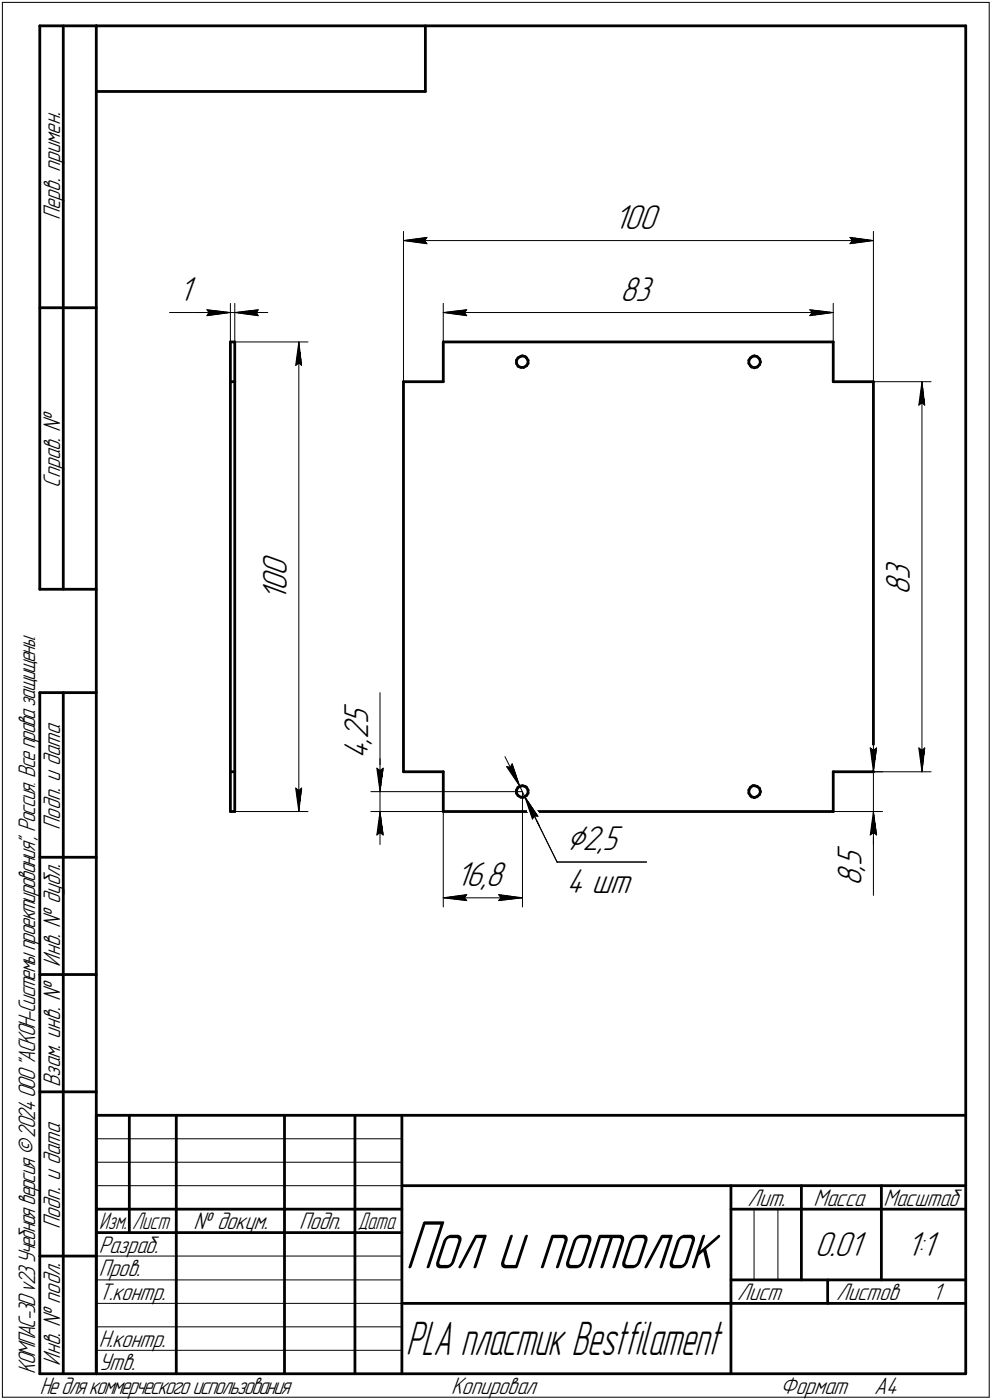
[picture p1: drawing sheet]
<svg xmlns="http://www.w3.org/2000/svg" width="211mm" height="298mm" viewBox="0 0 211 298" stroke-linecap="round" stroke-linejoin="round" font-family="sans-serif">
<defs><g id="words">
<text font-size="15.4" x="86.2" y="270.1">Пол и потолок</text>
<text font-size="10.7" x="86.3" y="288.5">PLA пластик Bestfilament</text>
<text font-size="8.5" x="120.5" y="181">⌀2,5</text>
<g font-size="7.8">
<text x="130.7" y="48.7">100</text>
<text x="38.1" y="64.1">1</text>
<text x="131.9" y="64.1">83</text>
<text x="61" y="125.8" transform="rotate(-90 61 125.8)">0</text>
<text x="61" y="122.7" transform="rotate(-90 61 122.7)">0</text>
<text x="193.6" y="123.5" transform="rotate(-90 193.6 123.5)">3</text>
<text x="61" y="127.9" transform="rotate(-90 61 127.9)">1</text>
<text x="193.6" y="126.7" transform="rotate(-90 193.6 126.7)">8</text>
<text x="78.3" y="154.1" transform="rotate(-90 78.3 154.1)">5</text>
<text x="78.3" y="161.5" transform="rotate(-90 78.3 161.5)">4</text>
<text x="78.3" y="158.4" transform="rotate(-90 78.3 158.4)">,</text>
<text x="78.3" y="157.3" transform="rotate(-90 78.3 157.3)">2</text>
<text x="183.3" y="185.5" transform="rotate(-90 183.3 185.5)">,</text>
<text x="183.3" y="184.4" transform="rotate(-90 183.3 184.4)">5</text>
<text x="97.1" y="188.6">16,8</text>
<text x="120.5" y="190.1">4 шт</text>
<text x="183.3" y="188.6" transform="rotate(-90 183.3 188.6)">8</text>
<text x="173.4" y="267.5">0.01</text>
<text x="192.9" y="267.5">1:1</text>
</g>
<g font-size="5.4">
<text x="12.8" y="46.9" transform="rotate(-90 12.8 46.9)">Перв. примен.</text>
<text x="12.8" y="103.8" transform="rotate(-90 12.8 103.8)">Справ. №</text>
<text x="12.8" y="176.7" transform="rotate(-90 12.8 176.7)">Подп. и дата</text>
<text x="12.8" y="205.8" transform="rotate(-90 12.8 205.8)">Инв. № дубл.</text>
<text x="12.8" y="231.6" transform="rotate(-90 12.8 231.6)">Взам. инв. №</text>
<text x="159.1" y="256.8">Лит.</text>
<text x="173.1" y="256.8">Масса</text>
<text x="188" y="256.8">Масштаб</text>
<text x="12.8" y="261.7" transform="rotate(-90 12.8 261.7)">Подп. и дата</text>
<text x="41.2" y="261.8">№ докум.</text>
<text x="63.6" y="261.8">Подп.</text>
<text x="21" y="266.8">Разраб.</text>
<text x="21" y="271.8">Пров.</text>
<text x="21" y="276.8">Т.контр.</text>
<text x="156.9" y="276.8">Лист</text>
<text x="177.9" y="276.8">Листов</text>
<text x="198.4" y="276.8">1</text>
<text x="21" y="286.8">Н.контр.</text>
<text x="7.5" y="292.5" transform="rotate(-90 7.5 292.5)">КОМПАС-3Dv23Учебнаяверсия©2024ООО&quot;АСКОН-Системыпроектирования&quot;, Россия. Всеправазащищены.</text>
<text x="12.8" y="290.8" transform="rotate(-90 12.8 290.8)">Инв. № подл.</text>
<text x="21" y="291.8">Утв.</text>
<text x="8.5" y="296.7">Недлякоммерческогоиспользования</text>
<text x="96" y="296.8">Копировал</text>
<text x="166" y="296.8">Формат</text>
<text x="186" y="296.8">A4</text>
</g>
<g font-size="5.3">
<text x="21.1" y="261.8">Изм.</text>
<text x="28.1" y="261.8">Лист</text>
<text x="76.1" y="261.8">Дата</text>
</g>
</g></defs>
<g fill="none" stroke="#000" stroke-width=".59">
<path d="M8.5 5.5v120zM8.5 5.5h12zM13.5 5.5v120zM20.5 5.5v287zM20.5 5.5h185zM20.5 19.5h70zM90.5 5.5v14zM205.5 5.5v287zM8.5 65.5h12zM49 72.8h1zM49 72.8v8.5zM50 72.8v8.5z"/>
<path d="M94.3 72.8v8.5zM94.3 72.8h83zM109.9 77.4l.3 .6zM109.9 76.7v.7zM110.2 78l.6 .2zM110.2 76.2l-.3 .5zM110.2 76.2l.6-.3zM110.8 78.2h.6zM110.8 75.9l.4-.1zM111.2 75.8l.6 .1zM111.4 78.2l.6-.3zM111.8 75.9l.2 .3z"/>
<path d="M112 76.2l.4 .5zM112.4 76.7v.7zM112.4 77.4l-.4 .5zM159.3 77.4l.4 .5zM159.3 76.7v.7zM159.7 76.2l-.4 .5zM159.7 76.2l.5-.3zM159.7 77.9l.2 .2zM159.9 78.1l.6 .2zM160.2 75.9l.3-.1zM160.5 75.8l.6 .1zM160.5 78.3l.6-.2z"/>
<path d="M161.1 75.9l.5 .6zM161.6 76.5l.2 .5zM161.6 77.6l-.5 .5zM161.8 77l-.2 .6zM177.3 72.8v8.5zM49 81.3h1zM49 81.3v83zM50 81.3v83zM85.9 81.3h8.4zM85.9 81.3v83zM177.3 81.3h8.5zM185.8 81.3v83z"/>
<path d="M8.5 125.5h12zM8.5 147.5v145zM8.5 147.5h12zM13.5 147.5v145zM49 172.8h1zM49 164.3h1zM49 164.3v8.5zM50 164.3v8.5zM85.9 164.3h8.4zM94.3 164.3v8.5zM94.3 172.8h83zM109.9 168.9l.3 .5z"/>
<path d="M109.9 168.2v.7zM110.2 169.4l.6 .4zM110.2 167.6l-.3 .6zM110.2 167.6l.6-.2zM110.8 169.8h.6zM110.8 167.4l.4-.1zM111.2 167.3l.6 .2zM111.4 169.8l.6-.4zM111.8 167.5l.2 .1zM112 167.6l.4 .6zM112.4 168.2v.7zM112.4 168.9l-.4 .5z"/>
<path d="M159.3 168.9l.4 .5zM159.3 168.2v.7zM159.7 169.4l.2 .3zM159.7 167.6l.5-.3zM159.7 167.6l-.4 .6zM159.9 169.7l.6 .1zM160.2 167.3h.3zM160.5 167.3l.6 .2zM160.5 169.8l.6-.2zM161.1 167.5l.5 .4zM161.1 169.6l.5-.4zM161.6 167.9l.2 .7z"/>
<path d="M161.8 168.6l-.2 .6zM177.3 164.3h8.5zM177.3 164.3v8.5zM8.5 182.5h12zM8.5 207.5h12zM8.5 232.5h12zM20.5 237.5h185zM20.5 237.5v55zM27.5 237.5v25zM37.5 237.5v55zM60.5 237.5v55zM75.5 237.5v55z"/>
<path d="M85.5 237.5v55zM20.5 257.5h65zM85.5 252.5h120zM155.5 252.5v40zM155.5 257.5h15zM170.5 252.5v20zM170.5 257.5h35zM187.5 252.5v20zM8.5 267.5h12zM20.5 262.5h65zM85.5 277.5h70zM155.5 277.5h50z"/>
<path d="M155.5 272.5h50zM176.1 272.5v5zM8.5 292.5h12zM20.5 292.5h185z"/>
</g>
<g fill="none" stroke="#000" stroke-width=".21">
<path d="M.5 .5v297zM.5 .5h210zM210.5 .5v297zM85.9 49.3v32zM85.9 51.2l4.9-.7zM85.9 51.2l4.9 .7zM85.9 51.2h99.9zM90.3 51.2l.5 .7zM90.8 50.5l-.5 .7zM180.8 51.9l5-.7zM180.8 50.5l.6 .7zM180.8 50.5l5 .7z"/>
<path d="M181.4 51.2l-.6 .7zM185.8 49.3v32zM36.1 66.5h7.9zM42 66.5h7zM44 66.5h5zM44 66l5 .5zM44 66l.4 .5zM44 67.2l5-.7zM44.4 66.5l-.4 .7zM49 64.6v8.2zM49 66.5h1zM50 72.8h15.5z"/>
<path d="M50 64.6v8.2zM50 66.5l4.9 .7zM50 66.5l4.9-.5zM50 66.5h7zM54.5 66.5l.4 .7zM54.9 66l-.4 .5zM62.9 77.8l.7-.5zM63.6 72.8l.6 5zM63.6 77.3l.6 .5zM63.6 72.8l-.7 5zM63.6 72.8v100zM94.3 64.6v8.2z"/>
<path d="M94.3 66.5l5-.5zM94.3 66.5l5 .7zM94.3 66.5h83zM98.8 66.5l.5 .7zM99.3 66l-.5 .5zM172.3 67.2l5-.7zM172.3 66l.5 .5zM172.3 66l5 .5zM172.8 66.5l-.5 .7zM177.3 64.6v8.2zM185.8 81.3h12.3zM195.5 86.3l.7-.5z"/>
<path d="M196.2 81.3l.6 5zM196.2 85.8l.6 .5zM196.2 81.3l-.7 5zM196.2 81.3v83zM80.9 147.5v16.1zM185.2 159.3l.6 .5zM185.2 159.3l.6 5zM185.8 159.8l.7-.5zM185.8 157.3v7zM186.5 159.3l-.7 5zM195.5 159.3l.7 5zM195.5 159.3l.7 .5z"/>
<path d="M196.2 159.8l.6-.5zM196.8 159.3l-.6 5zM50 172.8h15.5zM62.9 167.8l.7 5zM62.9 167.8l.7 .5zM63.6 168.3l.6-.5zM64.2 167.8l-.6 5zM78.9 168.6h32.3zM78.9 172.8h32.3zM80.2 163.6l.7 .5zM80.2 163.6l.7 5zM80.2 177.8l.7-.5z"/>
<path d="M80.9 163.6v5zM80.9 164.1l.6-.5zM80.9 161.5v7.1zM80.9 172.8l-.7 5zM80.9 177.3l.6 .5zM80.9 172.8l.6 5zM80.9 172.8v7zM80.9 168.6v4.2zM81.5 163.6l-.6 5zM94.3 168.6v24.5zM107.4 161.1l3.2 6.3zM107.8 163.2l.7 .2z"/>
<path d="M107.8 163.2l2.8 4.2zM109 162.6l1.6 4.8zM109 162.6l-.5 .8zM110.6 167.4l1.1 2.3zM111.2 168.6v24.5zM111.7 169.7l6.8 13.9zM111.7 169.7l1.6 4.7zM111.7 169.7l2.8 4.1zM111.7 169.7l3.1 6.2zM113.7 173.7l-.4 .7zM113.7 173.7l.8 .1zM177.3 172.8h10.5z"/>
<path d="M177.3 164.3h10.5zM185.2 177.8l.6-.5zM185.8 164.3h12.3zM185.8 172.8v5zM185.8 177.8v12.9zM185.8 172.8l-.6 5zM185.8 177.3l.7 .5zM185.8 172.8l.7 5zM185.8 172.8v7zM185.8 164.3v8.5zM94.3 191.2l5-.7zM94.3 191.2l5 .6z"/>
<path d="M94.3 191.2h16.9zM98.8 191.2l.5 .6zM99.3 190.5l-.5 .7zM106.1 191.8l5.1-.6zM106.1 190.5l.5 .7zM106.1 190.5l5.1 .7zM106.6 191.2l-.5 .6zM118.5 183.6h19.1zM20.5 247.5h65zM20.5 252.5h65zM20.5 242.5h65zM160.4 257.5v15z"/>
<path d="M165.5 257.5v15zM20.5 267.5h65zM20.5 272.5h65zM20.5 277.5h65zM.5 297.5h210zM20.5 282.5h65zM20.5 287.5h65z"/>
</g>
<g fill="#fff" stroke="#fff" stroke-width=".21">
<path d="M55.5 117.7h7.1zM55.5 117.8h7.1zM55.5 117.9h7.1zM55.5 117.9h7.1zM55.5 118h7.1zM55.5 118.1h7.1zM55.5 118.2h7.1zM55.5 118.3h7.1zM55.5 118.4h7.1zM55.5 118.4h7.1zM55.5 118.5h7.1zM55.5 118.6h7.1zM55.5 118.7h7.1zM55.5 118.8h7.1zM55.5 118.9h7.1zM55.5 119h7.1zM55.5 119h7.1zM55.5 119.1h7.1zM55.5 119.2h7.1zM55.5 119.3h7.1zM55.5 119.4h7.1zM55.5 119.5h7.1zM55.5 119.5h7.1zM55.5 119.6h7.1zM55.5 119.7h7.1zM55.5 119.8h7.1zM55.5 119.9h7.1zM55.5 120h7.1zM55.5 120.1h7.1zM55.5 120.1h7.1zM55.5 120.2h7.1zM55.5 120.3h7.1zM55.5 120.4h7.1zM55.5 120.5h7.1zM55.5 120.6h7.1zM55.5 120.6h7.1zM55.5 120.7h7.1zM55.5 120.8h7.1zM55.5 120.9h7.1zM55.5 121h7.1zM55.5 121.1h7.1zM55.5 121.2h7.1zM55.5 121.2h7.1zM55.5 121.3h7.1zM55.5 121.4h7.1zM55.5 121.5h7.1zM55.5 121.6h7.1zM55.5 121.7h7.1zM55.5 121.8h7.1zM55.5 121.8h7.1zM55.5 121.9h7.1zM55.5 122h7.1zM55.5 122.1h7.1zM55.5 122.2h7.1zM55.5 122.3h7.1zM55.5 122.3h7.1zM55.5 122.4h7.1zM55.5 122.5h7.1zM55.5 122.6h7.1zM55.5 122.7h7.1zM55.5 122.8h7.1zM55.5 122.9h7.1zM55.5 122.9h7.1zM55.5 123h7.1zM55.5 123.1h7.1zM55.5 123.2h7.1zM55.5 123.3h7.1zM55.5 123.4h7.1zM55.5 123.4h7.1zM55.5 123.5h7.1zM55.5 123.6h7.1zM55.5 123.7h7.1zM55.5 123.8h7.1zM55.5 123.9h7.1zM55.5 124h7.1zM55.5 124h7.1zM55.5 124.1h7.1zM55.5 124.2h7.1zM55.5 124.3h7.1zM55.5 124.4h7.1zM55.5 124.5h7.1zM55.5 124.5h7.1zM55.5 124.6h7.1zM55.5 124.7h7.1zM55.5 124.8h7.1zM55.5 124.9h7.1zM55.5 125h7.1zM55.5 125.1h7.1zM55.5 125.1h7.1zM55.5 125.2h7.1zM55.5 125.3h7.1zM55.5 125.4h7.1zM55.5 125.5h7.1zM55.5 125.6h7.1zM55.5 125.6h7.1zM55.5 125.7h7.1zM55.5 125.8h7.1zM55.5 125.9h7.1zM55.5 126h7.1zM55.5 126.1h7.1zM55.5 126.2h7.1zM55.5 126.2h7.1zM55.5 126.3h7.1zM55.5 126.4h7.1zM55.5 126.5h7.1zM55.5 126.6h7.1zM55.5 126.7h7.1zM55.5 126.7h7.1zM55.5 126.8h7.1zM55.5 126.9h7.1zM55.5 127h7.1zM55.5 127.1h7.1zM55.5 127.2h7.1zM55.5 127.3h7.1zM55.5 127.3h7.1zM55.5 127.4h7.1zM55.5 127.5h7.1zM55.5 127.6h7.1zM55.5 127.7h7.1zM55.5 127.8h7.1zM55.5 127.8h7.1z"/>
<path d="M63.5 73.1h.3zM63.5 73.2h.3zM63.4 73.2h.4zM63.4 73.3h.4zM63.3 73.4h.5zM63.3 73.5h.6zM63.3 73.6h.6zM63.2 73.7h.7zM63.2 73.7h.8zM63.2 73.8h.8zM63.2 73.9h.8zM63.1 74h1zM63.1 74.1h1zM63.1 74.2h1.1zM63 74.3h1.2zM63 74.3h1.2zM62.9 74.4h1.4zM62.9 74.5h1.4zM62.8 74.6h1.5zM62.8 74.7h1.5zM62.8 74.8h1.5zM62.8 74.8h1.5zM62.8 74.9h1.5zM62.8 75h1.5zM62.8 75.1h1.5zM62.8 75.2h1.5zM62.7 75.3h1.7zM62.7 75.4h1.7zM62.7 75.4h1.7zM62.7 75.5h1.7zM62.7 75.6h1.7zM62.7 75.7h1.7zM62.7 75.8h1.7zM62.7 75.9h1.8zM62.7 75.9h1.8zM62.7 76h1.8zM62.7 76.1h1.8zM62.7 76.2h1.8zM62.7 76.3h1.8zM62.7 76.4h1.8zM62.6 76.5h1.9zM62.6 76.5h2zM62.6 76.6h2zM62.6 76.7h2zM62.6 76.8h2zM62.6 76.9h2zM62.6 77h2zM62.6 77h2zM62.5 77.1h2.2zM62.5 77.2h2.2zM62.5 77.3h2.2zM62.5 77.4h2.2zM62.5 77.5h2.2zM62.5 77.6h2.2zM62.5 77.6h2.2zM62.4 77.7h2.4zM62.4 77.8h2.4zM62.4 77.9h2.4zM62.4 78h2.4zM62.4 78.1h2.4zM62.4 78.1h2.4zM62.4 78.2h2.4z"/>
<path d="M62.3 167.3h2.5zM62.4 167.4h2.4zM62.4 167.5h2.4zM62.4 167.6h2.4zM62.4 167.6h2.4zM62.4 167.7h2.4zM62.4 167.8h2.4zM62.4 167.9h2.4zM62.5 168h2.2zM62.5 168.1h2.2zM62.5 168.1h2.2zM62.5 168.2h2.2zM62.5 168.3h2.2zM62.5 168.4h2.2zM62.5 168.5h2.2zM62.6 168.6h2zM62.6 168.7h2zM62.6 168.7h2zM62.6 168.8h2zM62.6 168.9h2zM62.6 169h2zM62.6 169.1h2zM62.6 169.2h1.9zM62.7 169.2h1.8zM62.7 169.3h1.8zM62.7 169.4h1.8zM62.7 169.5h1.8zM62.7 169.6h1.8zM62.7 169.7h1.8zM62.7 169.8h1.8zM62.7 169.8h1.7zM62.7 169.9h1.7zM62.7 170h1.7zM62.7 170.1h1.7zM62.7 170.2h1.7zM62.7 170.3h1.7zM62.7 170.3h1.7zM62.8 170.4h1.5zM62.8 170.5h1.5zM62.8 170.6h1.5zM62.8 170.7h1.5zM62.8 170.8h1.5zM62.8 170.9h1.5zM62.8 170.9h1.5zM62.8 171h1.5zM62.9 171.1h1.4zM62.9 171.2h1.4zM63 171.3h1.2zM63 171.4h1.2zM63.1 171.4h1.1zM63.1 171.5h1zM63.1 171.6h1zM63.2 171.7h.8zM63.2 171.8h.8zM63.2 171.9h.8zM63.2 172h.7zM63.3 172h.6zM63.3 172.1h.6zM63.3 172.2h.5zM63.4 172.3h.4zM63.4 172.4h.4zM63.5 172.5h.3zM63.5 172.6h.3z"/>
<path d="M38 58.4h4zM38 58.5h4zM38 58.6h4zM38 58.7h4zM38 58.8h4zM38 58.8h4zM38 58.9h4zM38 59h4zM38 59.1h4zM38 59.2h4zM38 59.3h4zM38 59.4h4zM38 59.4h4zM38 59.5h4zM38 59.6h4zM38 59.7h4zM38 59.8h4zM38 59.9h4zM38 59.9h4zM38 60h4zM38 60.1h4zM38 60.2h4zM38 60.3h4zM38 60.4h4zM38 60.5h4zM38 60.5h4zM38 60.6h4zM38 60.7h4zM38 60.8h4zM38 60.9h4zM38 61h4zM38 61h4zM38 61.1h4zM38 61.2h4zM38 61.3h4zM38 61.4h4zM38 61.5h4zM38 61.6h4zM38 61.6h4zM38 61.7h4zM38 61.8h4zM38 61.9h4zM38 62h4zM38 62.1h4zM38 62.1h4zM38 62.2h4zM38 62.3h4zM38 62.4h4zM38 62.5h4zM38 62.6h4zM38 62.7h4zM38 62.7h4zM38 62.8h4zM38 62.9h4zM38 63h4zM38 63.1h4zM38 63.2h4zM38 63.2h4zM38 63.3h4zM38 63.4h4zM38 63.5h4zM38 63.6h4zM38 63.7h4zM38 63.8h4zM38 63.8h4zM38 63.9h4zM38 64h4zM38 64.1h4zM38 64.2h4zM38 64.3h4zM38 64.3h4zM38 64.4h4zM38 64.5h4zM38 64.6h4zM38 64.7h4zM38 64.8h4zM38 64.9h4zM38 64.9h4zM38 65h4zM38 65.1h4zM38 65.2h4zM38 65.3h4zM38 65.4h4zM38 65.4h4zM38 65.5h4z"/>
<path d="M43.5 65.4h.7zM43.5 65.5h1.3zM43.5 65.6h1.9zM43.5 65.7h2.6zM43.5 65.8h3.2zM43.5 65.9h3.7zM43.5 66h4zM43.5 66h4.3zM43.5 66.1h4.4zM43.5 66.2h4.7zM43.5 66.3h4.9zM43.5 66.4h5.1zM43.5 66.5h5.4zM43.5 66.5h5.5zM43.5 66.6h5.4zM43.5 66.7h5.2zM43.5 66.8h4.9zM43.5 66.9h4.8zM43.5 67h4.6zM43.5 67.1h4.3zM43.5 67.1h4.2zM43.5 67.2h4zM43.5 67.3h3.7zM43.5 67.4h3.2zM43.5 67.5h2.6zM43.5 67.6h1.9zM43.5 67.6h1.3zM43.5 67.7h.7z"/>
<path d="M54.9 65.4h.6zM54.3 65.5h1.2zM53.7 65.6h1.8zM53.1 65.7h2.4zM52.5 65.8h3zM51.8 65.9h3.7zM51.6 66h3.9zM51.4 66h4.1zM51.1 66.1h4.4zM50.9 66.2h4.6zM50.7 66.3h4.8zM50.5 66.4h5zM50.2 66.5h5.3zM50 66.5h5.5zM50.2 66.6h5.3zM50.4 66.7h5.1zM50.6 66.8h4.9zM50.8 66.9h4.7zM51.1 67h4.4zM51.2 67.1h4.3zM51.5 67.1h4zM51.6 67.2h3.9zM51.8 67.3h3.7zM52.5 67.4h3zM53.1 67.5h2.4zM53.7 67.6h1.8zM54.3 67.6h1.2zM54.9 67.7h.6z"/>
<path d="M131.9 58.4h7.8zM131.9 58.5h7.8zM131.9 58.6h7.8zM131.9 58.7h7.8zM131.9 58.8h7.8zM131.9 58.8h7.8zM131.9 58.9h7.8zM131.9 59h7.8zM131.9 59.1h7.8zM131.9 59.2h7.8zM131.9 59.3h7.8zM131.9 59.4h7.8zM131.9 59.4h7.8zM131.9 59.5h7.8zM131.9 59.6h7.8zM131.9 59.7h7.8zM131.9 59.8h7.8zM131.9 59.9h7.8zM131.9 59.9h7.8zM131.9 60h7.8zM131.9 60.1h7.8zM131.9 60.2h7.8zM131.9 60.3h7.8zM131.9 60.4h7.8zM131.9 60.5h7.8zM131.9 60.5h7.8zM131.9 60.6h7.8zM131.9 60.7h7.8zM131.9 60.8h7.8zM131.9 60.9h7.8zM131.9 61h7.8zM131.9 61h7.8zM131.9 61.1h7.8zM131.9 61.2h7.8zM131.9 61.3h7.8zM131.9 61.4h7.8zM131.9 61.5h7.8zM131.9 61.6h7.8zM131.9 61.6h7.8zM131.9 61.7h7.8zM131.9 61.8h7.8zM131.9 61.9h7.8zM131.9 62h7.8zM131.9 62.1h7.8zM131.9 62.1h7.8zM131.9 62.2h7.8zM131.9 62.3h7.8zM131.9 62.4h7.8zM131.9 62.5h7.8zM131.9 62.6h7.8zM131.9 62.7h7.8zM131.9 62.7h7.8zM131.9 62.8h7.8zM131.9 62.9h7.8zM131.9 63h7.8zM131.9 63.1h7.8zM131.9 63.2h7.8zM131.9 63.2h7.8zM131.9 63.3h7.8zM131.9 63.4h7.8zM131.9 63.5h7.8zM131.9 63.6h7.8zM131.9 63.7h7.8zM131.9 63.8h7.8zM131.9 63.8h7.8zM131.9 63.9h7.8zM131.9 64h7.8zM131.9 64.1h7.8zM131.9 64.2h7.8zM131.9 64.3h7.8zM131.9 64.3h7.8zM131.9 64.4h7.8zM131.9 64.5h7.8zM131.9 64.6h7.8zM131.9 64.7h7.8zM131.9 64.8h7.8zM131.9 64.9h7.8zM131.9 64.9h7.8zM131.9 65h7.8zM131.9 65.1h7.8zM131.9 65.2h7.8zM131.9 65.3h7.8zM131.9 65.4h7.8zM131.9 65.4h7.8zM131.9 65.5h7.8z"/>
<path d="M171.8 65.4h.7zM171.8 65.5h1.3zM171.8 65.6h1.9zM171.8 65.7h2.5zM171.8 65.8h3.1zM171.8 65.9h3.7zM171.8 66h4zM171.8 66h4.2zM171.8 66.1h4.4zM171.8 66.2h4.6zM171.8 66.3h4.9zM171.8 66.4h5.1zM171.8 66.5h5.3zM171.8 66.5h5.5zM171.8 66.6h5.3zM171.8 66.7h5.2zM171.8 66.8h4.9zM171.8 66.9h4.7zM171.8 67h4.6zM171.8 67.1h4.3zM171.8 67.1h4.1zM171.8 67.2h4zM171.8 67.3h3.7zM171.8 67.4h3.1zM171.8 67.5h2.5zM171.8 67.6h1.9zM171.8 67.6h1.3zM171.8 67.7h.7z"/>
<path d="M99.2 65.4h.6zM98.6 65.5h1.2zM98 65.6h1.8zM97.4 65.7h2.4zM96.8 65.8h3zM96.1 65.9h3.7zM95.9 66h3.9zM95.7 66h4.1zM95.5 66.1h4.3zM95.2 66.2h4.6zM95 66.3h4.8zM94.8 66.4h5zM94.6 66.5h5.2zM94.3 66.5h5.5zM94.6 66.6h5.2zM94.7 66.7h5.1zM94.9 66.8h4.9zM95.2 66.9h4.6zM95.3 67h4.5zM95.5 67.1h4.3zM95.8 67.1h4zM95.9 67.2h3.9zM96.1 67.3h3.7zM96.8 67.4h3zM97.4 67.5h2.4zM98 67.6h1.8zM98.6 67.6h1.2zM99.2 67.7h.6z"/>
<path d="M130.7 43.1h10.3zM130.7 43.2h10.3zM130.7 43.3h10.3zM130.7 43.3h10.3zM130.7 43.4h10.3zM130.7 43.5h10.3zM130.7 43.6h10.3zM130.7 43.7h10.3zM130.7 43.8h10.3zM130.7 43.9h10.3zM130.7 43.9h10.3zM130.7 44h10.3zM130.7 44.1h10.3zM130.7 44.2h10.3zM130.7 44.3h10.3zM130.7 44.4h10.3zM130.7 44.4h10.3zM130.7 44.5h10.3zM130.7 44.6h10.3zM130.7 44.7h10.3zM130.7 44.8h10.3zM130.7 44.9h10.3zM130.7 45h10.3zM130.7 45h10.3zM130.7 45.1h10.3zM130.7 45.2h10.3zM130.7 45.3h10.3zM130.7 45.4h10.3zM130.7 45.5h10.3zM130.7 45.6h10.3zM130.7 45.6h10.3zM130.7 45.7h10.3zM130.7 45.8h10.3zM130.7 45.9h10.3zM130.7 46h10.3zM130.7 46.1h10.3zM130.7 46.1h10.3zM130.7 46.2h10.3zM130.7 46.3h10.3zM130.7 46.4h10.3zM130.7 46.5h10.3zM130.7 46.6h10.3zM130.7 46.7h10.3zM130.7 46.7h10.3zM130.7 46.8h10.3zM130.7 46.9h10.3zM130.7 47h10.3zM130.7 47.1h10.3zM130.7 47.2h10.3zM130.7 47.2h10.3zM130.7 47.3h10.3zM130.7 47.4h10.3zM130.7 47.5h10.3zM130.7 47.6h10.3zM130.7 47.7h10.3zM130.7 47.8h10.3zM130.7 47.8h10.3zM130.7 47.9h10.3zM130.7 48h10.3zM130.7 48.1h10.3zM130.7 48.2h10.3zM130.7 48.3h10.3zM130.7 48.3h10.3zM130.7 48.4h10.3zM130.7 48.5h10.3zM130.7 48.6h10.3zM130.7 48.7h10.3zM130.7 48.8h10.3zM130.7 48.9h10.3zM130.7 48.9h10.3zM130.7 49h10.3zM130.7 49.1h10.3zM130.7 49.2h10.3zM130.7 49.3h10.3zM130.7 49.4h10.3zM130.7 49.4h10.3zM130.7 49.5h10.3zM130.7 49.6h10.3zM130.7 49.7h10.3zM130.7 49.8h10.3zM130.7 49.9h10.3zM130.7 50h10.3zM130.7 50h10.3zM130.7 50.1h10.3z"/>
<path d="M90.8 50.1h.6zM90.2 50.2h1.2zM89.5 50.3h1.9zM88.9 50.4h2.5zM88.3 50.5h3.1zM87.6 50.5h3.8zM87.5 50.6h3.9zM87.2 50.7h4.2zM87 50.8h4.4zM86.8 50.9h4.6zM86.5 51h4.9zM86.4 51.1h5zM86.1 51.1h5.3zM85.9 51.2h5.5zM86.1 51.3h5.3zM86.3 51.4h5.1zM86.4 51.5h5zM86.7 51.6h4.7zM86.9 51.6h4.5zM87 51.7h4.4zM87.3 51.8h4.1zM87.5 51.9h3.9zM87.6 52h3.8zM88.3 52.1h3.1zM88.9 52.2h2.5zM89.5 52.2h1.9zM90.2 52.3h1.2zM90.8 52.4h.6z"/>
<path d="M180.3 50.1h.7zM180.3 50.2h1.3zM180.3 50.3h1.9zM180.3 50.4h2.6zM180.3 50.5h3.2zM180.3 50.5h3.8zM180.3 50.6h4zM180.3 50.7h4.3zM180.3 50.8h4.4zM180.3 50.9h4.7zM180.3 51h5zM180.3 51.1h5.1zM180.3 51.1h5.4zM180.3 51.2h5.5zM180.3 51.3h5.4zM180.3 51.4h5.2zM180.3 51.5h5zM180.3 51.6h4.8zM180.3 51.6h4.6zM180.3 51.7h4.4zM180.3 51.8h4.2zM180.3 51.9h4zM180.3 52h3.8zM180.3 52.1h3.2zM180.3 52.2h2.6zM180.3 52.2h1.9zM180.3 52.3h1.3zM180.3 52.4h.7z"/>
<path d="M188 118.9h7.2zM188 119h7.2zM188 119h7.2zM188 119.1h7.2zM188 119.2h7.2zM188 119.3h7.2zM188 119.4h7.2zM188 119.5h7.2zM188 119.5h7.2zM188 119.6h7.2zM188 119.7h7.2zM188 119.8h7.2zM188 119.9h7.2zM188 120h7.2zM188 120.1h7.2zM188 120.1h7.2zM188 120.2h7.2zM188 120.3h7.2zM188 120.4h7.2zM188 120.5h7.2zM188 120.6h7.2zM188 120.6h7.2zM188 120.7h7.2zM188 120.8h7.2zM188 120.9h7.2zM188 121h7.2zM188 121.1h7.2zM188 121.2h7.2zM188 121.2h7.2zM188 121.3h7.2zM188 121.4h7.2zM188 121.5h7.2zM188 121.6h7.2zM188 121.7h7.2zM188 121.8h7.2zM188 121.8h7.2zM188 121.9h7.2zM188 122h7.2zM188 122.1h7.2zM188 122.2h7.2zM188 122.3h7.2zM188 122.3h7.2zM188 122.4h7.2zM188 122.5h7.2zM188 122.6h7.2zM188 122.7h7.2zM188 122.8h7.2zM188 122.9h7.2zM188 122.9h7.2zM188 123h7.2zM188 123.1h7.2zM188 123.2h7.2zM188 123.3h7.2zM188 123.4h7.2zM188 123.4h7.2zM188 123.5h7.2zM188 123.6h7.2zM188 123.7h7.2zM188 123.8h7.2zM188 123.9h7.2zM188 124h7.2zM188 124h7.2zM188 124.1h7.2zM188 124.2h7.2zM188 124.3h7.2zM188 124.4h7.2zM188 124.5h7.2zM188 124.5h7.2zM188 124.6h7.2zM188 124.7h7.2zM188 124.8h7.2zM188 124.9h7.2zM188 125h7.2zM188 125.1h7.2zM188 125.1h7.2zM188 125.2h7.2zM188 125.3h7.2zM188 125.4h7.2zM188 125.5h7.2zM188 125.6h7.2zM188 125.6h7.2zM188 125.7h7.2zM188 125.8h7.2zM188 125.9h7.2zM188 126h7.2zM188 126.1h7.2zM188 126.2h7.2zM188 126.2h7.2zM188 126.3h7.2zM188 126.4h7.2zM188 126.5h7.2zM188 126.6h7.2z"/>
<path d="M196.1 81.5h.2zM196.1 81.6h.2zM196 81.7h.3zM196 81.8h.4zM195.9 81.9h.5zM195.9 82h.6zM195.9 82h.6zM195.8 82.1h.7zM195.8 82.2h.8zM195.7 82.3h.9zM195.7 82.4h.9zM195.7 82.5h1zM195.7 82.5h1zM195.7 82.6h1.1zM195.6 82.7h1.2zM195.6 82.8h1.2zM195.5 82.9h1.3zM195.5 83h1.3zM195.4 83.1h1.4zM195.4 83.1h1.5zM195.4 83.2h1.5zM195.4 83.3h1.5zM195.4 83.4h1.5zM195.4 83.5h1.5zM195.4 83.6h1.5zM195.4 83.7h1.5zM195.3 83.7h1.7zM195.3 83.8h1.7zM195.3 83.9h1.7zM195.3 84h1.7zM195.3 84.1h1.7zM195.3 84.2h1.7zM195.3 84.2h1.7zM195.2 84.3h1.9zM195.2 84.4h1.9zM195.2 84.5h1.9zM195.2 84.6h1.9zM195.2 84.7h1.9zM195.2 84.8h1.9zM195.2 84.8h1.9zM195.2 84.9h1.9zM195.2 85h2zM195.2 85.1h2zM195.2 85.2h2zM195.2 85.3h2zM195.2 85.3h2zM195.2 85.4h2zM195.2 85.5h2zM195.1 85.6h2.2zM195.1 85.7h2.2zM195.1 85.8h2.2zM195.1 85.9h2.2zM195.1 85.9h2.2zM195.1 86h2.2zM195.1 86.1h2.2zM195 86.2h2.4zM195 86.3h2.4zM195 86.4h2.4zM195 86.4h2.4zM195 86.5h2.4zM195 86.6h2.4zM195 86.7h2.4z"/>
<path d="M194.9 158.8h2.5zM195 158.9h2.4zM195 159h2.4zM195 159.1h2.4zM195 159.2h2.4zM195 159.3h2.4zM195 159.3h2.4zM195 159.4h2.4zM195.1 159.5h2.2zM195.1 159.6h2.2zM195.1 159.7h2.2zM195.1 159.8h2.2zM195.1 159.9h2.2zM195.1 159.9h2.2zM195.1 160h2.2zM195.2 160.1h2zM195.2 160.2h2zM195.2 160.3h2zM195.2 160.4h2zM195.2 160.4h2zM195.2 160.5h2zM195.2 160.6h2zM195.2 160.7h1.9zM195.2 160.8h1.9zM195.2 160.9h1.9zM195.2 161h1.9zM195.2 161h1.9zM195.2 161.1h1.9zM195.2 161.2h1.9zM195.3 161.3h1.7zM195.3 161.4h1.7zM195.3 161.5h1.7zM195.3 161.5h1.7zM195.3 161.6h1.7zM195.3 161.7h1.7zM195.3 161.8h1.7zM195.4 161.9h1.5zM195.4 162h1.5zM195.4 162.1h1.5zM195.4 162.1h1.5zM195.4 162.2h1.5zM195.4 162.3h1.5zM195.4 162.4h1.5zM195.4 162.5h1.4zM195.5 162.6h1.3zM195.5 162.6h1.3zM195.6 162.7h1.2zM195.6 162.8h1.2zM195.7 162.9h1.1zM195.7 163h1zM195.7 163.1h1zM195.7 163.2h1zM195.7 163.2h.9zM195.8 163.3h.8zM195.8 163.4h.7zM195.8 163.5h.7zM195.9 163.6h.6zM195.9 163.7h.5zM196 163.7h.4zM196 163.8h.4zM196 163.9h.3zM196.1 164h.2zM196.1 164.1h.2z"/>
<path d="M109.1 162.1h.2zM108.9 162.1h.4zM108.7 162.2h.7zM108.5 162.3h.9zM108.4 162.4h1zM108.1 162.5h1.4zM108 162.6h1.5zM107.9 162.6h1.6zM107.7 162.7h1.9zM107.5 162.8h2.1zM107.4 162.9h2.2zM107.2 163h2.4zM107 163.1h2.6zM107.1 163.2h2.5zM107.2 163.2h2.5zM107.3 163.3h2.4zM107.3 163.4h2.5zM107.4 163.5h2.4zM107.4 163.6h2.4zM107.4 163.7h2.5zM107.5 163.7h2.4zM107.6 163.8h2.3zM107.6 163.9h2.4zM107.7 164h2.3zM107.8 164.1h2.2zM107.9 164.2h2.2zM107.9 164.3h2.2zM107.9 164.3h2.2zM108 164.4h2.2zM108 164.5h2.2zM108.1 164.6h2.1zM108.2 164.7h2zM108.2 164.8h2zM108.3 164.8h2zM108.4 164.9h1.9zM108.4 165h1.9zM108.5 165.1h1.9zM108.5 165.2h1.9zM108.6 165.3h1.8zM108.6 165.4h1.9zM108.7 165.4h1.8zM108.8 165.5h1.7zM108.8 165.6h1.8zM108.9 165.7h1.7zM109 165.8h1.6zM109 165.9h1.6zM109.1 165.9h1.5zM109.1 166h1.5zM109.1 166.1h1.5zM109.3 166.2h1.3zM109.4 166.3h1.2zM109.5 166.4h1.1zM109.6 166.5h1zM109.6 166.5h1zM109.7 166.6h.9zM109.8 166.7h.8zM110 166.8h.6zM110.1 166.9h.5zM110.2 167h.4zM110.2 167h.4zM110.3 167.1h.3zM110.4 167.2h.2z"/>
<path d="M111.8 169.8h.1zM111.8 169.9h.2zM111.8 170h.3zM111.8 170.1h.4zM111.8 170.2h.5zM111.8 170.3h.6zM111.8 170.3h.7zM111.8 170.4h.8zM111.8 170.5h.9zM111.8 170.6h1zM111.8 170.7h1.1zM111.8 170.8h1.1zM111.8 170.9h1.2zM111.8 170.9h1.3zM111.8 171h1.4zM111.8 171.1h1.5zM111.8 171.2h1.6zM111.8 171.3h1.6zM111.8 171.4h1.7zM111.8 171.4h1.7zM111.8 171.5h1.7zM111.8 171.6h1.8zM111.9 171.7h1.8zM111.9 171.8h1.8zM111.9 171.9h1.9zM112 172h1.9zM112 172h1.9zM112 172.1h2zM112.1 172.2h1.9zM112.1 172.3h1.9zM112.1 172.4h2zM112.2 172.5h2zM112.2 172.6h2zM112.2 172.6h2.1zM112.3 172.7h2.1zM112.3 172.8h2.1zM112.3 172.9h2.2zM112.4 173h2.2zM112.4 173.1h2.2zM112.4 173.1h2.2zM112.4 173.2h2.3zM112.4 173.3h2.3zM112.4 173.4h2.4zM112.5 173.5h2.4zM112.5 173.6h2.4zM112.5 173.7h2.5zM112.6 173.7h2.5zM112.6 173.8h2.5zM112.6 173.9h2.5zM112.7 174h2.5zM112.7 174.1h2.5zM112.7 174.2h2.4zM112.8 174.2h2.1zM112.8 174.3h1.9zM112.8 174.4h1.8zM112.9 174.5h1.5zM112.9 174.6h1.2zM112.9 174.7h1.1zM112.9 174.8h1zM112.9 174.8h.8zM112.9 174.9h.6zM113 175h.4zM113 175.1h.2z"/>
<path d="M120.6 175.3h12.2zM120.6 175.3h12.2zM120.6 175.4h12.2zM120.6 175.5h12.2zM120.6 175.6h12.2zM120.6 175.7h12.2zM120.6 175.8h12.2zM120.6 175.9h12.2zM120.6 175.9h12.2zM120.6 176h12.2zM120.6 176.1h12.2zM120.6 176.2h12.2zM120.6 176.3h12.2zM120.6 176.4h12.2zM120.6 176.4h12.2zM120.6 176.5h12.2zM120.6 176.6h12.2zM120.6 176.7h12.2zM120.6 176.8h12.2zM120.6 176.9h12.2zM120.6 177h12.2zM120.6 177h12.2zM120.6 177.1h12.2zM120.6 177.2h12.2zM120.6 177.3h12.2zM120.6 177.4h12.2zM120.6 177.5h12.2zM120.6 177.5h12.2zM120.6 177.6h12.2zM120.6 177.7h12.2zM120.6 177.8h12.2zM120.6 177.9h12.2zM120.6 178h12.2zM120.6 178.1h12.2zM120.6 178.1h12.2zM120.6 178.2h12.2zM120.6 178.3h12.2zM120.6 178.4h12.2zM120.6 178.5h12.2zM120.6 178.6h12.2zM120.6 178.6h12.2zM120.6 178.7h12.2zM120.6 178.8h12.2zM120.6 178.9h12.2zM120.6 179h12.2zM120.6 179.1h12.2zM120.6 179.2h12.2zM120.6 179.2h12.2zM120.6 179.3h12.2zM120.6 179.4h12.2zM120.6 179.5h12.2zM120.6 179.6h12.2zM120.6 179.7h12.2zM120.6 179.7h12.2zM120.6 179.8h12.2zM120.6 179.9h12.2zM120.6 180h12.2zM120.6 180.1h12.2zM120.6 180.2h12.2zM120.6 180.3h12.2zM120.6 180.3h12.2zM120.6 180.4h12.2zM120.6 180.5h12.2zM120.6 180.6h12.2zM120.6 180.7h12.2zM120.6 180.8h12.2zM120.6 180.8h12.2zM120.6 180.9h12.2zM120.6 181h12.2zM120.6 181.1h12.2zM120.6 181.2h12.2zM120.6 181.3h12.2zM120.6 181.4h12.2zM120.6 181.4h12.2zM120.6 181.5h12.2zM120.6 181.6h12.2zM120.6 181.7h12.2zM120.6 181.8h12.2zM120.6 181.9h12.2zM120.6 181.9h12.2zM120.6 182h12.2zM120.6 182.1h12.2zM120.6 182.2h12.2zM120.6 182.3h12.2zM120.6 182.4h12.2zM120.6 182.5h12.2z"/>
<path d="M120.6 184.6h15zM120.6 184.7h15zM120.6 184.7h15zM120.6 184.8h15zM120.6 184.9h15zM120.6 185h15zM120.6 185.1h15zM120.6 185.2h15zM120.6 185.3h15zM120.6 185.3h15zM120.6 185.4h15zM120.6 185.5h15zM120.6 185.6h15zM120.6 185.7h15zM120.6 185.8h15zM120.6 185.8h15zM120.6 185.9h15zM120.6 186h15zM120.6 186.1h15zM120.6 186.2h15zM120.6 186.3h15zM120.6 186.4h15zM120.6 186.4h15zM120.6 186.5h15zM120.6 186.6h15zM120.6 186.7h15zM120.6 186.8h15zM120.6 186.9h15zM120.6 186.9h15zM120.6 187h15zM120.6 187.1h15zM120.6 187.2h15zM120.6 187.3h15zM120.6 187.4h15zM120.6 187.5h15zM120.6 187.5h15zM120.6 187.6h15zM120.6 187.7h15zM120.6 187.8h15zM120.6 187.9h15zM120.6 188h15zM120.6 188h15zM120.6 188.1h15zM120.6 188.2h15zM120.6 188.3h15zM120.6 188.4h15zM120.6 188.5h15zM120.6 188.6h15zM120.6 188.6h15zM120.6 188.7h15zM120.6 188.8h15zM120.6 188.9h15zM120.6 189h15zM120.6 189.1h15zM120.6 189.1h15zM120.6 189.2h15zM120.6 189.3h15zM120.6 189.4h15zM120.6 189.5h15zM120.6 189.6h15zM120.6 189.7h15zM120.6 189.7h15zM120.6 189.8h15zM120.6 189.9h15zM120.6 190h15zM120.6 190.1h15zM120.6 190.2h15zM120.6 190.2h15zM120.6 190.3h15zM120.6 190.4h15zM120.6 190.5h15zM120.6 190.6h15zM120.6 190.7h15zM120.6 190.8h15zM120.6 190.8h15zM120.6 190.9h15zM120.6 191h15zM120.6 191.1h15zM120.6 191.2h15zM120.6 191.3h15zM120.6 191.3h15zM120.6 191.4h15zM120.6 191.5h15zM120.6 191.6h15z"/>
<path d="M97 183h11.4zM97 183.1h11.4zM97 183.2h11.4zM97 183.3h11.4zM97 183.4h11.4zM97 183.5h11.4zM97 183.6h11.4zM97 183.6h11.4zM97 183.7h11.4zM97 183.8h11.4zM97 183.9h11.4zM97 184h11.4zM97 184.1h11.4zM97 184.1h11.4zM97 184.2h11.4zM97 184.3h11.4zM97 184.4h11.4zM97 184.5h11.4zM97 184.6h11.4zM97 184.7h11.4zM97 184.7h11.4zM97 184.8h11.4zM97 184.9h11.4zM97 185h11.4zM97 185.1h11.4zM97 185.2h11.4zM97 185.3h11.4zM97 185.3h11.4zM97 185.4h11.4zM97 185.5h11.4zM97 185.6h11.4zM97 185.7h11.4zM97 185.8h11.4zM97 185.8h11.4zM97 185.9h11.4zM97 186h11.4zM97 186.1h11.4zM97 186.2h11.4zM97 186.3h11.4zM97 186.4h11.4zM97 186.4h11.4zM97 186.5h11.4zM97 186.6h11.4zM97 186.7h11.4zM97 186.8h11.4zM97 186.9h11.4zM97 186.9h11.4zM97 187h11.4zM97 187.1h11.4zM97 187.2h11.4zM97 187.3h11.4zM97 187.4h11.4zM97 187.5h11.4zM97 187.5h11.4zM97 187.6h11.4zM97 187.7h11.4zM97 187.8h11.4zM97 187.9h11.4zM97 188h11.4zM97 188h11.4zM97 188.1h11.4zM97 188.2h11.4zM97 188.3h11.4zM97 188.4h11.4zM97 188.5h11.4zM97 188.6h11.4zM97 188.6h11.4zM97 188.7h11.4zM97 188.8h11.4zM97 188.9h11.4zM97 189h11.4zM97 189.1h11.4zM97 189.1h11.4zM97 189.2h11.4zM97 189.3h11.4zM97 189.4h11.4zM97 189.5h11.4zM97 189.6h11.4zM97 189.7h11.4zM97 189.7h11.4zM97 189.8h11.4zM97 189.9h11.4zM97 190h11.4zM97 190.1h11.4z"/>
<path d="M105.7 190h.6zM105.7 190.1h1.2zM105.7 190.2h1.8zM105.7 190.2h2.4zM105.7 190.3h3zM105.7 190.4h3.6zM105.7 190.5h3.9zM105.7 190.6h4zM105.7 190.7h4.3zM105.7 190.8h4.5zM105.7 190.8h4.7zM105.7 190.9h4.9zM105.7 191h5.1zM105.7 191.1h5.3zM105.7 191.2h5.5zM105.7 191.3h5.3zM105.7 191.3h5zM105.7 191.4h4.8zM105.7 191.5h4.5zM105.7 191.6h4.4zM105.7 191.7h4.1zM105.7 191.8h3.9zM105.7 191.9h3.6zM105.7 191.9h3zM105.7 192h2.4zM105.7 192.1h1.8zM105.7 192.2h1.2zM105.7 192.3h.6z"/>
<path d="M99.2 190h.6zM98.6 190.1h1.2zM98 190.2h1.8zM97.4 190.2h2.4zM96.8 190.3h3zM96.1 190.4h3.7zM95.9 190.5h3.9zM95.8 190.6h4zM95.5 190.7h4.3zM95.3 190.8h4.5zM95.2 190.8h4.6zM94.9 190.9h4.9zM94.7 191h5.1zM94.6 191.1h5.2zM94.3 191.2h5.5zM94.6 191.3h5.2zM94.8 191.3h5zM95 191.4h4.8zM95.2 191.5h4.6zM95.5 191.6h4.3zM95.7 191.7h4.1zM95.9 191.8h3.9zM96.1 191.9h3.7zM96.8 191.9h3zM97.4 192h2.4zM98 192.1h1.8zM98.6 192.2h1.2zM99.2 192.3h.6z"/>
<path d="M72.7 149.5h7.1zM72.7 149.6h7.1zM72.7 149.7h7.1zM72.7 149.8h7.1zM72.7 149.9h7.1zM72.7 149.9h7.1zM72.7 150h7.1zM72.7 150.1h7.1zM72.7 150.2h7.1zM72.7 150.3h7.1zM72.7 150.4h7.1zM72.7 150.5h7.1zM72.7 150.5h7.1zM72.7 150.6h7.1zM72.7 150.7h7.1zM72.7 150.8h7.1zM72.7 150.9h7.1zM72.7 151h7.1zM72.7 151h7.1zM72.7 151.1h7.1zM72.7 151.2h7.1zM72.7 151.3h7.1zM72.7 151.4h7.1zM72.7 151.5h7.1zM72.7 151.6h7.1zM72.7 151.6h7.1zM72.7 151.7h7.1zM72.7 151.8h7.1zM72.7 151.9h7.1zM72.7 152h7.1zM72.7 152.1h7.1zM72.7 152.1h7.1zM72.7 152.2h7.1zM72.7 152.3h7.1zM72.7 152.4h7.1zM72.7 152.5h7.1zM72.7 152.6h7.1zM72.7 152.7h7.1zM72.7 152.7h7.1zM72.7 152.8h7.1zM72.7 152.9h7.1zM72.7 153h7.1zM72.7 153.1h7.1zM72.7 153.2h7.1zM72.7 153.2h7.1zM72.7 153.3h7.1zM72.7 153.4h7.1zM72.7 153.5h7.1zM72.7 153.6h7.1zM72.7 153.7h7.1zM72.7 153.8h7.1zM72.7 153.8h7.1zM72.7 153.9h7.1zM72.7 154h7.1zM72.7 154.1h7.1zM72.7 154.2h7.1zM72.7 154.3h7.1zM72.7 154.3h7.1zM72.7 154.4h7.1zM72.7 154.5h7.1zM72.7 154.6h7.1zM72.7 154.7h7.1zM72.7 154.8h7.1zM72.7 154.9h7.1zM72.7 154.9h7.1zM72.7 155h7.1zM72.7 155.1h7.1zM72.7 155.2h7.1zM72.7 155.3h7.1zM72.7 155.4h7.1zM72.7 155.4h7.1zM72.7 155.5h7.1zM72.7 155.6h7.1zM72.7 155.7h7.1zM72.7 155.8h7.1zM72.7 155.9h7.1zM72.7 156h7.1zM72.7 156h7.1zM72.7 156.1h7.1zM72.7 156.2h7.1zM72.7 156.3h7.1zM72.7 156.4h7.1zM72.7 156.5h7.1zM72.7 156.5h7.1zM72.7 156.6h7.1zM72.7 156.7h7.1zM72.7 156.8h7.1zM72.7 156.9h7.1zM72.7 157h7.1zM72.7 157.1h7.1zM72.7 157.1h7.1zM72.7 157.2h7.1zM72.7 157.3h7.1zM72.7 157.4h7.1zM72.7 157.5h7.1zM72.7 157.6h7.1zM72.7 157.6h7.1zM72.7 157.7h7.1zM72.7 157.8h7.1zM72.7 157.9h7.1zM72.7 158h7.1zM72.7 158.1h7.1zM72.7 158.2h7.1zM72.7 158.2h7.1zM72.7 158.3h7.1zM72.7 158.4h7.1zM72.7 158.5h7.1zM72.7 158.6h7.1zM72.7 158.7h7.1zM72.7 158.7h7.1zM72.7 158.8h7.1zM72.7 158.9h7.1zM72.7 159h7.1zM72.7 159.1h7.1zM72.7 159.2h7.1zM72.7 159.3h7.1zM72.7 159.3h7.1zM72.7 159.4h7.1zM72.7 159.5h7.1zM72.7 159.6h7.1zM72.7 159.7h7.1zM72.7 159.8h7.1zM72.7 159.9h7.1zM72.7 159.9h7.1zM72.7 160h7.1zM72.7 160.1h7.1zM72.7 160.2h7.1zM72.7 160.3h7.1zM72.7 160.4h7.1zM72.7 160.4h7.1zM72.7 160.5h7.1zM72.7 160.6h7.1zM72.7 160.7h7.1zM72.7 160.8h7.1zM72.7 160.9h7.1zM72.7 161h7.1zM72.7 161h7.1zM72.7 161.1h7.1zM72.7 161.2h7.1zM72.7 161.3h7.1zM72.7 161.4h7.1zM72.7 161.5h7.1z"/>
<path d="M79.7 163.1h2.4zM79.8 163.2h2.3zM79.8 163.2h2.3zM79.8 163.3h2.3zM79.8 163.4h2.3zM79.8 163.5h2.3zM79.8 163.6h2.3zM79.8 163.7h2.3zM79.8 163.7h2.2zM79.8 163.8h2.2zM79.8 163.9h2.2zM79.8 164h2.2zM79.8 164.1h2.2zM79.8 164.2h2.2zM79.8 164.3h2.2zM79.8 164.3h2.2zM79.8 164.4h2.2zM79.8 164.5h2.2zM79.9 164.6h2.1zM79.9 164.7h2.1zM79.9 164.8h2.1zM79.9 164.8h2.1zM79.9 164.9h2zM79.9 165h2zM79.9 165.1h2zM79.9 165.2h2zM79.9 165.3h2zM80 165.4h1.9zM80 165.4h1.9zM80 165.5h1.9zM80 165.6h1.8zM80 165.7h1.8zM80 165.8h1.8zM80 165.9h1.8zM80 165.9h1.8zM80 166h1.8zM80.1 166.1h1.7zM80.1 166.2h1.6zM80.1 166.3h1.6zM80.1 166.4h1.6zM80.1 166.5h1.6zM80.1 166.5h1.6zM80.1 166.6h1.6zM80.1 166.7h1.6zM80.1 166.8h1.5zM80.2 166.9h1.4zM80.2 167h1.4zM80.3 167h1.2zM80.3 167.1h1.2zM80.3 167.2h1.1zM80.3 167.3h1.1zM80.3 167.4h1.1zM80.4 167.5h1zM80.4 167.6h1zM80.5 167.6h.8zM80.5 167.7h.8zM80.6 167.8h.6zM80.6 167.9h.6zM80.6 168h.5zM80.7 168.1h.4zM80.7 168.1h.4zM80.8 168.2h.2zM80.8 168.3h.2z"/>
<path d="M80.8 173.1h.2zM80.8 173.1h.2zM80.7 173.2h.4zM80.7 173.3h.4zM80.6 173.4h.5zM80.6 173.5h.6zM80.6 173.6h.6zM80.5 173.7h.8zM80.5 173.7h.8zM80.4 173.8h1zM80.4 173.9h1zM80.3 174h1.1zM80.3 174.1h1.1zM80.3 174.2h1.1zM80.3 174.2h1.2zM80.3 174.3h1.2zM80.2 174.4h1.4zM80.2 174.5h1.4zM80.1 174.6h1.5zM80.1 174.7h1.6zM80.1 174.8h1.6zM80.1 174.8h1.6zM80.1 174.9h1.6zM80.1 175h1.6zM80.1 175.1h1.6zM80.1 175.2h1.6zM80.1 175.3h1.7zM80 175.3h1.8zM80 175.4h1.8zM80 175.5h1.8zM80 175.6h1.8zM80 175.7h1.8zM80 175.8h1.8zM80 175.9h1.9zM80 175.9h1.9zM80 176h1.9zM79.9 176.1h2zM79.9 176.2h2zM79.9 176.3h2zM79.9 176.4h2zM79.9 176.4h2zM79.9 176.5h2.1zM79.9 176.6h2.1zM79.9 176.7h2.1zM79.9 176.8h2.1zM79.8 176.9h2.2zM79.8 177h2.2zM79.8 177h2.2zM79.8 177.1h2.2zM79.8 177.2h2.2zM79.8 177.3h2.2zM79.8 177.4h2.2zM79.8 177.5h2.2zM79.8 177.5h2.2zM79.8 177.6h2.2zM79.8 177.7h2.3zM79.8 177.8h2.3zM79.8 177.9h2.3zM79.8 178h2.3zM79.8 178.1h2.3zM79.8 178.1h2.3zM79.8 178.2h2.3z"/>
<path d="M177.7 179.8h7.1zM177.7 179.9h7.1zM177.7 180h7.1zM177.7 180.1h7.1zM177.7 180.2h7.1zM177.7 180.3h7.1zM177.7 180.3h7.1zM177.7 180.4h7.1zM177.7 180.5h7.1zM177.7 180.6h7.1zM177.7 180.7h7.1zM177.7 180.8h7.1zM177.7 180.8h7.1zM177.7 180.9h7.1zM177.7 181h7.1zM177.7 181.1h7.1zM177.7 181.2h7.1zM177.7 181.3h7.1zM177.7 181.4h7.1zM177.7 181.4h7.1zM177.7 181.5h7.1zM177.7 181.6h7.1zM177.7 181.7h7.1zM177.7 181.8h7.1zM177.7 181.9h7.1zM177.7 181.9h7.1zM177.7 182h7.1zM177.7 182.1h7.1zM177.7 182.2h7.1zM177.7 182.3h7.1zM177.7 182.4h7.1zM177.7 182.5h7.1zM177.7 182.5h7.1zM177.7 182.6h7.1zM177.7 182.7h7.1zM177.7 182.8h7.1zM177.7 182.9h7.1zM177.7 183h7.1zM177.7 183h7.1zM177.7 183.1h7.1zM177.7 183.2h7.1zM177.7 183.3h7.1zM177.7 183.4h7.1zM177.7 183.5h7.1zM177.7 183.6h7.1zM177.7 183.6h7.1zM177.7 183.7h7.1zM177.7 183.8h7.1zM177.7 183.9h7.1zM177.7 184h7.1zM177.7 184.1h7.1zM177.7 184.1h7.1zM177.7 184.2h7.1zM177.7 184.3h7.1zM177.7 184.4h7.1zM177.7 184.5h7.1zM177.7 184.6h7.1zM177.7 184.7h7.1zM177.7 184.7h7.1zM177.7 184.8h7.1zM177.7 184.9h7.1zM177.7 185h7.1zM177.7 185.1h7.1zM177.7 185.2h7.1zM177.7 185.3h7.1zM177.7 185.3h7.1zM177.7 185.4h7.1zM177.7 185.5h7.1zM177.7 185.6h7.1zM177.7 185.7h7.1zM177.7 185.8h7.1zM177.7 185.8h7.1zM177.7 185.9h7.1zM177.7 186h7.1zM177.7 186.1h7.1zM177.7 186.2h7.1zM177.7 186.3h7.1zM177.7 186.4h7.1zM177.7 186.4h7.1zM177.7 186.5h7.1zM177.7 186.6h7.1zM177.7 186.7h7.1zM177.7 186.8h7.1zM177.7 186.9h7.1zM177.7 186.9h7.1zM177.7 187h7.1zM177.7 187.1h7.1zM177.7 187.2h7.1zM177.7 187.3h7.1zM177.7 187.4h7.1zM177.7 187.5h7.1zM177.7 187.5h7.1zM177.7 187.6h7.1zM177.7 187.7h7.1zM177.7 187.8h7.1zM177.7 187.9h7.1zM177.7 188h7.1zM177.7 188h7.1zM177.7 188.1h7.1zM177.7 188.2h7.1zM177.7 188.3h7.1zM177.7 188.4h7.1zM177.7 188.5h7.1zM177.7 188.6h7.1z"/>
<path d="M185.8 173.1h.2zM185.8 173.1h.2zM185.7 173.2h.4zM185.7 173.3h.4zM185.6 173.4h.5zM185.6 173.5h.6zM185.6 173.6h.6zM185.5 173.7h.8zM185.5 173.7h.8zM185.4 173.8h1zM185.4 173.9h1zM185.3 174h1.1zM185.3 174.1h1.1zM185.3 174.2h1.1zM185.3 174.2h1.2zM185.3 174.3h1.2zM185.2 174.4h1.4zM185.2 174.5h1.4zM185.1 174.6h1.5zM185.1 174.7h1.6zM185.1 174.8h1.6zM185.1 174.8h1.6zM185.1 174.9h1.6zM185.1 175h1.6zM185.1 175.1h1.6zM185.1 175.2h1.6zM185 175.3h1.7zM185 175.3h1.8zM185 175.4h1.8zM185 175.5h1.8zM185 175.6h1.8zM185 175.7h1.8zM185 175.8h1.8zM184.9 175.9h1.9zM184.9 175.9h1.9zM184.9 176h1.9zM184.9 176.1h2zM184.9 176.2h2zM184.9 176.3h2zM184.9 176.4h2zM184.8 176.4h2.1zM184.8 176.5h2.1zM184.8 176.6h2.1zM184.8 176.7h2.1zM184.8 176.8h2.1zM184.8 176.9h2.1zM184.8 177h2.1zM184.8 177h2.1zM184.7 177.1h2.2zM184.7 177.2h2.2zM184.7 177.3h2.2zM184.7 177.4h2.2zM184.7 177.5h2.2zM184.7 177.5h2.2zM184.7 177.6h2.3zM184.7 177.7h2.3zM184.7 177.8h2.3zM184.7 177.9h2.3zM184.7 178h2.3zM184.7 178.1h2.3zM184.7 178.1h2.3zM184.7 178.2h2.3z"/>
<path d="M184.6 158.8h2.4zM184.7 158.9h2.3zM184.7 159h2.3zM184.7 159.1h2.3zM184.7 159.2h2.3zM184.7 159.3h2.3zM184.7 159.3h2.3zM184.7 159.4h2.3zM184.7 159.5h2.3zM184.7 159.6h2.2zM184.7 159.7h2.2zM184.7 159.8h2.2zM184.7 159.9h2.2zM184.7 159.9h2.2zM184.7 160h2.2zM184.8 160.1h2.1zM184.8 160.2h2.1zM184.8 160.3h2.1zM184.8 160.4h2.1zM184.8 160.4h2.1zM184.8 160.5h2.1zM184.8 160.6h2.1zM184.9 160.7h2zM184.9 160.8h2zM184.9 160.9h2zM184.9 161h2zM184.9 161h1.9zM184.9 161.1h1.9zM184.9 161.2h1.9zM185 161.3h1.8zM185 161.4h1.8zM185 161.5h1.8zM185 161.5h1.8zM185 161.6h1.8zM185 161.7h1.8zM185 161.8h1.7zM185.1 161.9h1.6zM185.1 162h1.6zM185.1 162.1h1.6zM185.1 162.1h1.6zM185.1 162.2h1.6zM185.1 162.3h1.6zM185.1 162.4h1.6zM185.1 162.5h1.5zM185.2 162.6h1.4zM185.2 162.6h1.4zM185.3 162.7h1.2zM185.3 162.8h1.2zM185.3 162.9h1.1zM185.3 163h1.1zM185.3 163.1h1.1zM185.4 163.2h1zM185.4 163.2h1zM185.5 163.3h.8zM185.5 163.4h.8zM185.5 163.5h.8zM185.6 163.6h.6zM185.6 163.7h.6zM185.7 163.7h.4zM185.7 163.8h.4zM185.7 163.9h.4zM185.8 164h.2zM185.8 164.1h.2z"/>
</g>
<g fill="#000" stroke="#000" stroke-width=".21">
<path d="M85.9 51.2h4.4zM86.5 51.3h3.9zM87.1 51.4h3.4zM87.8 51.5h2.8zM88.4 51.6h2.2zM89 51.6h1.7zM89.7 51.7h1.1zM90.3 51.8h.5z"/>
<path d="M90.3 50.6h.5zM89.7 50.7h1.1zM89 50.8h1.7zM88.4 50.9h2.2zM87.8 51h2.8zM87.1 51.1h3.4zM86.5 51.1h3.9z"/>
<path d="M180.9 50.6h.6zM181 50.7h1.1zM181.1 50.8h1.7zM181.1 50.9h2.3zM181.2 51h2.8zM181.3 51.1h3.4zM181.4 51.1h3.9z"/>
<path d="M181.4 51.2h4.4zM181.4 51.3h3.9zM181.3 51.4h3.4zM181.2 51.5h2.8zM181.1 51.6h2.3zM181.1 51.6h1.7zM181 51.7h1.1zM180.9 51.8h.6z"/>
<path d="M44.1 66h.7zM44.2 66.1h1.3zM44.3 66.2h1.9zM44.3 66.3h2.6zM44.4 66.4h3.3zM44.4 66.5h3.9z"/>
<path d="M44.4 66.5h4.6zM44.4 66.6h4zM44.4 66.7h3.4zM44.4 66.8h2.8zM44.3 66.9h2.3zM44.2 67h1.8zM44.2 67.1h1.1zM44.1 67.1h.6z"/>
<path d="M50 66.5h4.5zM50.6 66.6h4zM51.2 66.7h3.5zM51.9 66.8h2.8zM52.5 66.9h2.3zM53.1 67h1.8zM53.8 67.1h1.1zM54.4 67.1h.5z"/>
<path d="M54.3 66h.6zM53.6 66.1h1.3zM52.8 66.2h2zM52.2 66.3h2.6zM51.4 66.4h3.3zM50.7 66.5h3.9z"/>
<path d="M63.4 74.1h.2zM63.4 74.2h.2zM63.4 74.3h.2zM63.4 74.3h.2zM63.4 74.4h.2zM63.4 74.5h.2zM63.4 74.6h.2zM63.4 74.7h.2zM63.3 74.8h.3zM63.3 74.8h.3zM63.3 74.9h.3zM63.3 75h.3zM63.3 75.1h.3zM63.3 75.2h.3zM63.3 75.3h.3zM63.2 75.4h.4zM63.2 75.4h.4zM63.2 75.5h.4zM63.2 75.6h.4zM63.2 75.7h.4zM63.2 75.8h.4zM63.2 75.9h.4zM63.2 75.9h.4zM63.2 76h.4zM63.2 76.1h.4zM63.2 76.2h.4zM63.2 76.3h.4zM63.2 76.4h.4zM63.2 76.5h.4zM63.2 76.5h.4zM63.1 76.6h.5zM63.1 76.7h.5zM63.1 76.8h.5zM63.1 76.9h.5zM63.1 77h.5zM63.1 77h.5zM63.1 77.1h.5zM63 77.2h.6zM63 77.3h.6zM63 77.4h.5zM63 77.5h.4zM63 77.6h.2zM63 77.6h.2z"/>
<path d="M63.6 73.6h.2zM63.6 73.7h.2zM63.6 73.7h.2zM63.6 73.8h.2zM63.6 73.9h.2zM63.6 74h.2zM63.6 74.1h.2zM63.6 74.2h.2zM63.6 74.3h.2zM63.6 74.3h.2zM63.6 74.4h.2zM63.6 74.5h.2zM63.6 74.6h.2zM63.6 74.7h.2zM63.6 74.8h.2zM63.6 74.8h.2zM63.6 74.9h.2zM63.6 75h.3zM63.6 75.1h.3zM63.6 75.2h.3zM63.6 75.3h.3zM63.6 75.4h.3zM63.6 75.4h.3zM63.6 75.5h.3zM63.6 75.6h.3zM63.6 75.7h.4zM63.6 75.8h.4zM63.6 75.9h.4zM63.6 75.9h.4zM63.6 76h.4zM63.6 76.1h.4zM63.6 76.2h.4zM63.6 76.3h.4zM63.6 76.4h.4zM63.6 76.5h.5zM63.6 76.5h.5zM63.6 76.6h.5zM63.6 76.7h.5zM63.6 76.8h.5zM63.6 76.9h.5zM63.6 77h.5zM63.6 77h.5zM63.6 77.1h.6zM63.6 77.2h.6zM63.6 77.3h.6zM63.8 77.4h.4zM63.8 77.5h.4zM63.9 77.6h.3zM64 77.6h.2z"/>
<path d="M94.3 66.5h4.5zM95 66.6h3.9zM95.6 66.7h3.4zM96.3 66.8h2.8zM96.9 66.9h2.2zM97.5 67h1.6zM98.1 67.1h1.1zM98.7 67.1h.6z"/>
<path d="M98.6 66h.7zM98 66.1h1.2zM97.2 66.2h1.9zM96.5 66.3h2.6zM95.8 66.4h3.2zM95.1 66.5h3.8z"/>
<path d="M172.4 66h.7zM172.5 66.1h1.2zM172.6 66.2h1.9zM172.6 66.3h2.6zM172.7 66.4h3.2zM172.8 66.5h3.8z"/>
<path d="M172.8 66.5h4.5zM172.8 66.6h3.9zM172.7 66.7h3.4zM172.6 66.8h2.8zM172.6 66.9h2.2zM172.6 67h1.6zM172.5 67.1h1.1zM172.4 67.1h.6z"/>
<path d="M196 82.5h.2zM196 82.6h.2zM196 82.7h.2zM196 82.8h.2zM196 82.9h.2zM196 83h.2zM196 83.1h.2zM196 83.1h.2zM195.9 83.2h.3zM195.9 83.3h.3zM195.9 83.4h.3zM195.9 83.5h.3zM195.9 83.6h.3zM195.9 83.7h.3zM195.9 83.7h.3zM195.8 83.8h.4zM195.8 83.9h.4zM195.8 84h.4zM195.8 84.1h.4zM195.8 84.2h.4zM195.8 84.2h.4zM195.8 84.3h.4zM195.7 84.4h.5zM195.7 84.5h.5zM195.7 84.6h.5zM195.7 84.7h.5zM195.7 84.8h.5zM195.7 84.8h.5zM195.7 84.9h.5zM195.7 85h.5zM195.7 85.1h.5zM195.7 85.2h.5zM195.7 85.3h.5zM195.7 85.3h.5zM195.7 85.4h.5zM195.7 85.5h.5zM195.7 85.6h.5zM195.6 85.7h.6zM195.6 85.8h.6zM195.6 85.9h.5zM195.6 85.9h.4zM195.6 86h.2zM195.6 86.1h.1z"/>
<path d="M196.2 82h.1zM196.2 82.1h.1zM196.2 82.2h.1zM196.2 82.3h.1zM196.2 82.4h.1zM196.2 82.5h.1zM196.2 82.5h.1zM196.2 82.6h.1zM196.2 82.7h.2zM196.2 82.8h.2zM196.2 82.9h.2zM196.2 83h.2zM196.2 83.1h.2zM196.2 83.1h.2zM196.2 83.2h.2zM196.2 83.3h.2zM196.2 83.4h.2zM196.2 83.5h.3zM196.2 83.6h.3zM196.2 83.7h.3zM196.2 83.7h.3zM196.2 83.8h.3zM196.2 83.9h.3zM196.2 84h.3zM196.2 84.1h.3zM196.2 84.2h.4zM196.2 84.2h.4zM196.2 84.3h.4zM196.2 84.4h.4zM196.2 84.5h.4zM196.2 84.6h.4zM196.2 84.7h.4zM196.2 84.8h.4zM196.2 84.8h.4zM196.2 84.9h.5zM196.2 85h.5zM196.2 85.1h.5zM196.2 85.2h.5zM196.2 85.3h.5zM196.2 85.3h.5zM196.2 85.4h.5zM196.2 85.5h.5zM196.2 85.6h.6zM196.2 85.7h.6zM196.2 85.8h.6zM196.3 85.9h.5zM196.4 85.9h.4zM196.5 86h.3zM196.6 86.1h.2z"/>
<path d="M185.3 159.4h.1zM185.3 159.5h.2zM185.3 159.6h.4zM185.3 159.7h.5zM185.3 159.8h.5zM185.3 159.9h.5zM185.3 159.9h.5zM185.3 160h.5zM185.3 160.1h.5zM185.3 160.2h.5zM185.3 160.3h.5zM185.3 160.4h.5zM185.3 160.4h.5zM185.3 160.5h.5zM185.4 160.6h.4zM185.4 160.7h.4zM185.4 160.8h.4zM185.4 160.9h.4zM185.4 161h.4zM185.4 161h.4zM185.4 161.1h.4zM185.5 161.2h.3zM185.5 161.3h.3zM185.5 161.4h.3zM185.5 161.5h.3zM185.5 161.5h.3zM185.5 161.6h.3zM185.5 161.7h.3zM185.5 161.8h.3zM185.6 161.9h.2zM185.6 162h.2zM185.6 162.1h.2zM185.6 162.1h.2zM185.6 162.2h.2zM185.6 162.3h.2zM185.6 162.4h.2zM185.7 162.5h.1zM185.7 162.6h.1zM185.7 162.6h.1zM185.7 162.7h.1zM185.7 162.8h.1zM185.7 162.9h.1zM185.7 163h.1zM185.7 163.1h.1z"/>
<path d="M186.4 159.4h.1zM186.2 159.5h.3zM186.1 159.6h.4zM186 159.7h.5zM185.8 159.8h.7zM185.8 159.9h.7zM185.8 159.9h.6zM185.8 160h.6zM185.8 160.1h.6zM185.8 160.2h.6zM185.8 160.3h.6zM185.8 160.4h.6zM185.8 160.4h.6zM185.8 160.5h.6zM185.8 160.6h.6zM185.8 160.7h.6zM185.8 160.8h.6zM185.8 160.9h.6zM185.8 161h.6zM185.8 161h.6zM185.8 161.1h.6zM185.8 161.2h.5zM185.8 161.3h.5zM185.8 161.4h.5zM185.8 161.5h.5zM185.8 161.5h.5zM185.8 161.6h.5zM185.8 161.7h.5zM185.8 161.8h.4zM185.8 161.9h.4zM185.8 162h.4zM185.8 162.1h.4zM185.8 162.1h.4zM185.8 162.2h.4zM185.8 162.3h.4zM185.8 162.4h.4zM185.8 162.5h.3zM185.8 162.6h.3zM185.8 162.6h.3zM185.8 162.7h.3zM185.8 162.8h.3zM185.8 162.9h.3zM185.8 163h.3zM185.8 163.1h.2zM185.8 163.2h.2zM185.8 163.2h.2zM185.8 163.3h.2zM185.8 163.4h.2zM185.8 163.5h.2zM185.8 163.6h.2zM185.8 163.7h.2z"/>
<path d="M195.6 159.4h.1zM195.6 159.5h.2zM195.6 159.6h.4zM195.6 159.7h.5zM195.6 159.8h.6zM195.6 159.9h.6zM195.7 159.9h.5zM195.7 160h.5zM195.7 160.1h.5zM195.7 160.2h.5zM195.7 160.3h.5zM195.7 160.4h.5zM195.7 160.4h.5zM195.7 160.5h.5zM195.7 160.6h.5zM195.7 160.7h.5zM195.7 160.8h.5zM195.7 160.9h.5zM195.7 161h.5zM195.7 161h.5zM195.7 161.1h.5zM195.8 161.2h.4zM195.8 161.3h.4zM195.8 161.4h.4zM195.8 161.5h.4zM195.8 161.5h.4zM195.8 161.6h.4zM195.8 161.7h.4zM195.8 161.8h.4zM195.9 161.9h.3zM195.9 162h.3zM195.9 162.1h.3zM195.9 162.1h.3zM195.9 162.2h.3zM195.9 162.3h.3zM195.9 162.4h.3zM196 162.5h.2zM196 162.6h.2zM196 162.6h.2zM196 162.7h.2zM196 162.8h.2zM196 162.9h.2zM196 163h.2zM196 163.1h.2z"/>
<path d="M196.6 159.4h.2zM196.5 159.5h.3zM196.4 159.6h.4zM196.3 159.7h.5zM196.2 159.8h.6zM196.2 159.9h.6zM196.2 159.9h.6zM196.2 160h.5zM196.2 160.1h.5zM196.2 160.2h.5zM196.2 160.3h.5zM196.2 160.4h.5zM196.2 160.4h.5zM196.2 160.5h.5zM196.2 160.6h.5zM196.2 160.7h.5zM196.2 160.8h.4zM196.2 160.9h.4zM196.2 161h.4zM196.2 161h.4zM196.2 161.1h.4zM196.2 161.2h.4zM196.2 161.3h.4zM196.2 161.4h.4zM196.2 161.5h.3zM196.2 161.5h.3zM196.2 161.6h.3zM196.2 161.7h.3zM196.2 161.8h.3zM196.2 161.9h.3zM196.2 162h.3zM196.2 162.1h.3zM196.2 162.1h.3zM196.2 162.2h.2zM196.2 162.3h.2zM196.2 162.4h.2zM196.2 162.5h.2zM196.2 162.6h.2zM196.2 162.6h.2zM196.2 162.7h.2zM196.2 162.8h.2zM196.2 162.9h.1zM196.2 163h.1zM196.2 163.1h.1zM196.2 163.2h.1zM196.2 163.2h.1zM196.2 163.3h.1zM196.2 163.4h.1zM196.2 163.5h.1zM196.2 163.6h.1z"/>
<path d="M63 168h.2zM63 168.1h.2zM63 168.1h.4zM63 168.2h.5zM63 168.3h.6zM63 168.4h.6zM63.1 168.5h.5zM63.1 168.6h.5zM63.1 168.7h.5zM63.1 168.7h.5zM63.1 168.8h.5zM63.1 168.9h.5zM63.1 169h.5zM63.2 169.1h.4zM63.2 169.2h.4zM63.2 169.2h.4zM63.2 169.3h.4zM63.2 169.4h.4zM63.2 169.5h.4zM63.2 169.6h.4zM63.2 169.7h.4zM63.2 169.8h.4zM63.2 169.8h.4zM63.2 169.9h.4zM63.2 170h.4zM63.2 170.1h.4zM63.2 170.2h.4zM63.2 170.3h.4zM63.3 170.3h.3zM63.3 170.4h.3zM63.3 170.5h.3zM63.3 170.6h.3zM63.3 170.7h.3zM63.3 170.8h.3zM63.3 170.9h.3zM63.4 170.9h.2zM63.4 171h.2zM63.4 171.1h.2zM63.4 171.2h.2zM63.4 171.3h.2zM63.4 171.4h.2zM63.4 171.4h.2zM63.4 171.5h.2z"/>
<path d="M64 168h.2zM63.9 168.1h.3zM63.8 168.1h.4zM63.8 168.2h.4zM63.6 168.3h.6zM63.6 168.4h.6zM63.6 168.5h.6zM63.6 168.6h.5zM63.6 168.7h.5zM63.6 168.7h.5zM63.6 168.8h.5zM63.6 168.9h.5zM63.6 169h.5zM63.6 169.1h.5zM63.6 169.2h.5zM63.6 169.2h.4zM63.6 169.3h.4zM63.6 169.4h.4zM63.6 169.5h.4zM63.6 169.6h.4zM63.6 169.7h.4zM63.6 169.8h.4zM63.6 169.8h.4zM63.6 169.9h.4zM63.6 170h.3zM63.6 170.1h.3zM63.6 170.2h.3zM63.6 170.3h.3zM63.6 170.3h.3zM63.6 170.4h.3zM63.6 170.5h.3zM63.6 170.6h.3zM63.6 170.7h.2zM63.6 170.8h.2zM63.6 170.9h.2zM63.6 170.9h.2zM63.6 171h.2zM63.6 171.1h.2zM63.6 171.2h.2zM63.6 171.3h.2zM63.6 171.4h.2zM63.6 171.4h.2zM63.6 171.5h.2zM63.6 171.6h.2zM63.6 171.7h.2zM63.6 171.8h.2zM63.6 171.9h.2zM63.6 172h.2zM63.6 172h.2z"/>
<path d="M80.3 163.7h.1zM80.3 163.8h.2zM80.3 163.9h.4zM80.3 164h.5zM80.3 164.1h.6zM80.3 164.2h.6zM80.3 164.3h.6zM80.3 164.3h.6zM80.3 164.4h.6zM80.3 164.5h.6zM80.3 164.6h.6zM80.3 164.7h.6zM80.3 164.8h.6zM80.4 164.8h.5zM80.4 164.9h.5zM80.4 165h.5zM80.4 165.1h.5zM80.4 165.2h.5zM80.4 165.3h.5zM80.4 165.4h.5zM80.4 165.4h.5zM80.5 165.5h.4zM80.5 165.6h.4zM80.5 165.7h.4zM80.5 165.8h.4zM80.5 165.9h.4zM80.5 165.9h.4zM80.5 166h.4zM80.6 166.1h.3zM80.6 166.2h.3zM80.6 166.3h.3zM80.6 166.4h.3zM80.6 166.5h.3zM80.6 166.5h.3zM80.6 166.6h.3zM80.7 166.7h.2zM80.7 166.8h.2zM80.7 166.9h.2zM80.7 167h.2zM80.7 167h.2zM80.7 167.1h.2zM80.7 167.2h.2zM80.7 167.3h.2z"/>
<path d="M80.7 174.1h.2zM80.7 174.2h.2zM80.7 174.2h.2zM80.7 174.3h.2zM80.7 174.4h.2zM80.7 174.5h.2zM80.7 174.6h.2zM80.7 174.7h.2zM80.6 174.8h.3zM80.6 174.8h.3zM80.6 174.9h.3zM80.6 175h.3zM80.6 175.1h.3zM80.6 175.2h.3zM80.6 175.3h.3zM80.5 175.3h.4zM80.5 175.4h.4zM80.5 175.5h.4zM80.5 175.6h.4zM80.5 175.7h.4zM80.5 175.8h.4zM80.5 175.9h.4zM80.4 175.9h.5zM80.4 176h.5zM80.4 176.1h.5zM80.4 176.2h.5zM80.4 176.3h.5zM80.4 176.4h.5zM80.4 176.4h.5zM80.4 176.5h.5zM80.3 176.6h.6zM80.3 176.7h.6zM80.3 176.8h.6zM80.3 176.9h.6zM80.3 177h.6zM80.3 177h.6zM80.3 177.1h.6zM80.3 177.2h.6zM80.3 177.3h.6zM80.3 177.4h.5zM80.3 177.5h.4zM80.3 177.5h.2zM80.3 177.6h.1z"/>
<path d="M80.9 173.5h.1zM80.9 173.6h.1zM80.9 173.7h.1zM80.9 173.7h.1zM80.9 173.8h.1zM80.9 173.9h.1zM80.9 174h.1zM80.9 174.1h.2zM80.9 174.2h.2zM80.9 174.2h.2zM80.9 174.3h.2zM80.9 174.4h.2zM80.9 174.5h.2zM80.9 174.6h.2zM80.9 174.7h.2zM80.9 174.8h.3zM80.9 174.8h.3zM80.9 174.9h.3zM80.9 175h.3zM80.9 175.1h.3zM80.9 175.2h.3zM80.9 175.3h.3zM80.9 175.3h.4zM80.9 175.4h.4zM80.9 175.5h.4zM80.9 175.6h.4zM80.9 175.7h.4zM80.9 175.8h.4zM80.9 175.9h.4zM80.9 175.9h.5zM80.9 176h.5zM80.9 176.1h.5zM80.9 176.2h.5zM80.9 176.3h.5zM80.9 176.4h.5zM80.9 176.4h.5zM80.9 176.5h.5zM80.9 176.6h.5zM80.9 176.7h.5zM80.9 176.8h.5zM80.9 176.9h.5zM80.9 177h.5zM80.9 177h.5zM80.9 177.1h.5zM80.9 177.2h.6zM80.9 177.3h.6zM81 177.4h.5zM81.1 177.5h.4zM81.2 177.5h.3zM81.4 177.6h.1z"/>
<path d="M81.4 163.7h.1zM81.2 163.8h.3zM81.1 163.9h.4zM81 164h.5zM80.9 164.1h.6zM80.9 164.2h.6zM80.9 164.3h.5zM80.9 164.3h.5zM80.9 164.4h.5zM80.9 164.5h.5zM80.9 164.6h.5zM80.9 164.7h.5zM80.9 164.8h.5zM80.9 164.8h.5zM80.9 164.9h.5zM80.9 165h.5zM80.9 165.1h.5zM80.9 165.2h.5zM80.9 165.3h.5zM80.9 165.4h.5zM80.9 165.4h.5zM80.9 165.5h.4zM80.9 165.6h.4zM80.9 165.7h.4zM80.9 165.8h.4zM80.9 165.9h.4zM80.9 165.9h.4zM80.9 166h.4zM80.9 166.1h.3zM80.9 166.2h.3zM80.9 166.3h.3zM80.9 166.4h.3zM80.9 166.5h.3zM80.9 166.5h.3zM80.9 166.6h.3zM80.9 166.7h.2zM80.9 166.8h.2zM80.9 166.9h.2zM80.9 167h.2zM80.9 167h.2zM80.9 167.1h.2zM80.9 167.2h.2zM80.9 167.3h.2zM80.9 167.4h.1zM80.9 167.5h.1zM80.9 167.6h.1zM80.9 167.6h.1zM80.9 167.7h.1zM80.9 167.8h.1zM80.9 167.9h.1z"/>
<path d="M107.9 163.3h.3zM107.9 163.4h.6zM108 163.5h.6zM108 163.6h.7zM108.1 163.7h.6zM108.2 163.7h.6zM108.2 163.8h.6zM108.3 163.9h.6zM108.4 164h.5zM108.4 164.1h.6zM108.5 164.2h.5zM108.5 164.3h.6zM108.5 164.3h.6zM108.6 164.4h.5zM108.7 164.5h.4zM108.7 164.6h.5zM108.8 164.7h.4zM108.9 164.8h.4zM108.9 164.8h.4zM109 164.9h.4zM109.1 165h.3zM109.1 165.1h.4zM109.1 165.2h.4zM109.2 165.3h.4zM109.2 165.4h.4zM109.3 165.4h.3zM109.4 165.5h.2zM109.4 165.6h.3zM109.5 165.7h.2zM109.6 165.8h.2zM109.6 165.9h.2zM109.6 165.9h.3zM109.7 166h.2zM109.7 166.1h.3zM109.8 166.2h.2zM109.9 166.3h.2zM109.9 166.4h.2zM110 166.5h.2zM110.1 166.6h.1z"/>
<path d="M108.9 162.8h.2zM108.9 162.9h.2zM108.8 163h.3zM108.8 163.1h.3zM108.7 163.2h.5zM108.7 163.2h.5zM108.6 163.3h.6zM108.5 163.4h.8zM108.6 163.5h.7zM108.7 163.6h.6zM108.7 163.7h.7zM108.8 163.7h.6zM108.8 163.8h.6zM108.9 163.9h.6zM108.9 164h.6zM109 164.1h.5zM109 164.2h.6zM109.1 164.3h.5zM109.1 164.3h.5zM109.1 164.4h.5zM109.1 164.5h.5zM109.2 164.6h.4zM109.2 164.7h.5zM109.3 164.8h.4zM109.3 164.8h.4zM109.4 164.9h.4zM109.4 165h.4zM109.5 165.1h.3zM109.5 165.2h.4zM109.6 165.3h.3zM109.6 165.4h.3zM109.6 165.4h.4zM109.6 165.5h.4zM109.7 165.6h.3zM109.7 165.7h.4zM109.8 165.8h.3zM109.8 165.9h.3zM109.9 165.9h.3zM109.9 166h.3zM110 166.1h.2zM110 166.2h.2zM110.1 166.3h.1zM110.1 166.4h.1zM110.2 166.5h.1zM110.2 166.5h.1zM110.2 166.7h.2z"/>
<path d="M111.9 170.2h.2zM112 170.3h.2zM112.1 170.4h.2zM112.1 170.5h.2zM112.2 170.6h.2zM112.2 170.7h.2zM112.3 170.8h.1zM112.3 170.9h.2zM112.4 170.9h.2zM112.4 171h.2zM112.4 171.1h.3zM112.4 171.2h.4zM112.5 171.3h.3zM112.5 171.4h.4zM112.6 171.4h.3zM112.6 171.5h.3zM112.7 171.6h.3zM112.7 171.7h.4zM112.8 171.8h.3zM112.8 171.9h.4zM112.9 172h.4zM112.9 172h.4zM112.9 172.1h.5zM112.9 172.2h.6zM113 172.3h.5zM113 172.4h.5zM113.1 172.5h.5zM113.1 172.6h.5zM113.2 172.6h.5zM113.2 172.7h.6zM113.3 172.8h.5zM113.3 172.9h.6zM113.4 173h.6zM113.4 173.1h.6zM113.5 173.1h.5zM113.5 173.2h.6zM113.5 173.3h.6zM113.5 173.4h.7zM113.6 173.5h.7zM113.6 173.6h.7zM113.7 173.7h.7zM113.7 173.7h.8z"/>
<path d="M112 170.6h.2zM112.1 170.8h.2zM112.1 170.9h.2zM112.2 170.9h.2zM112.2 171h.2zM112.2 171.1h.2zM112.3 171.2h.1zM112.3 171.3h.2zM112.3 171.4h.2zM112.4 171.4h.2zM112.4 171.5h.2zM112.4 171.6h.3zM112.4 171.7h.3zM112.4 171.8h.4zM112.4 171.9h.4zM112.5 172h.4zM112.5 172h.4zM112.5 172.1h.4zM112.6 172.2h.3zM112.6 172.3h.4zM112.6 172.4h.4zM112.7 172.5h.4zM112.7 172.6h.4zM112.7 172.6h.5zM112.8 172.7h.4zM112.8 172.8h.5zM112.8 172.9h.5zM112.9 173h.5zM112.9 173.1h.5zM112.9 173.1h.6zM112.9 173.2h.6zM112.9 173.3h.6zM112.9 173.4h.6zM113 173.5h.6zM113 173.6h.6zM113 173.7h.7zM113.1 173.7h.6zM113.1 173.8h.6zM113.1 173.9h.5zM113.2 174h.4zM113.2 174.1h.3zM113.2 174.2h.3zM113.3 174.2h.2z"/>
<path d="M185.7 174.1h.1zM185.7 174.2h.1zM185.7 174.2h.1zM185.7 174.3h.1zM185.7 174.4h.1zM185.7 174.5h.1zM185.7 174.6h.1zM185.7 174.7h.1zM185.6 174.8h.2zM185.6 174.8h.2zM185.6 174.9h.2zM185.6 175h.2zM185.6 175.1h.2zM185.6 175.2h.2zM185.6 175.3h.2zM185.5 175.3h.3zM185.5 175.4h.3zM185.5 175.5h.3zM185.5 175.6h.3zM185.5 175.7h.3zM185.5 175.8h.3zM185.5 175.9h.3zM185.4 175.9h.4zM185.4 176h.4zM185.4 176.1h.4zM185.4 176.2h.4zM185.4 176.3h.4zM185.4 176.4h.4zM185.4 176.4h.4zM185.4 176.5h.4zM185.3 176.6h.5zM185.3 176.7h.5zM185.3 176.8h.5zM185.3 176.9h.5zM185.3 177h.5zM185.3 177h.5zM185.3 177.1h.5zM185.3 177.2h.5zM185.3 177.3h.5zM185.3 177.4h.5zM185.3 177.5h.4zM185.3 177.5h.2zM185.3 177.6h.1z"/>
<path d="M185.8 173.5h.2zM185.8 173.6h.2zM185.8 173.7h.2zM185.8 173.7h.2zM185.8 173.8h.2zM185.8 173.9h.2zM185.8 174h.2zM185.8 174.1h.3zM185.8 174.2h.3zM185.8 174.2h.3zM185.8 174.3h.3zM185.8 174.4h.3zM185.8 174.5h.3zM185.8 174.6h.3zM185.8 174.7h.3zM185.8 174.8h.4zM185.8 174.8h.4zM185.8 174.9h.4zM185.8 175h.4zM185.8 175.1h.4zM185.8 175.2h.4zM185.8 175.3h.4zM185.8 175.3h.5zM185.8 175.4h.5zM185.8 175.5h.5zM185.8 175.6h.5zM185.8 175.7h.5zM185.8 175.8h.5zM185.8 175.9h.5zM185.8 175.9h.6zM185.8 176h.6zM185.8 176.1h.6zM185.8 176.2h.6zM185.8 176.3h.6zM185.8 176.4h.6zM185.8 176.4h.6zM185.8 176.5h.6zM185.8 176.6h.6zM185.8 176.7h.6zM185.8 176.8h.6zM185.8 176.9h.6zM185.8 177h.6zM185.8 177h.6zM185.8 177.1h.6zM185.8 177.2h.7zM185.8 177.3h.7zM186 177.4h.5zM186.1 177.5h.4zM186.2 177.5h.3zM186.4 177.6h.1z"/>
<path d="M94.3 191.2h4.5zM95.1 191.3h3.8zM95.8 191.3h3.2zM96.5 191.4h2.6zM97.2 191.5h1.9zM98 191.6h1.2zM98.6 191.7h.7z"/>
<path d="M98.7 190.6h.6zM98.1 190.7h1.1zM97.5 190.8h1.6zM96.9 190.8h2.2zM96.3 190.9h2.8zM95.6 191h3.4zM95 191.1h3.9z"/>
<path d="M106.2 190.6h.6zM106.3 190.7h1.1zM106.3 190.8h1.7zM106.3 190.8h2.3zM106.4 190.9h2.9zM106.5 191h3.4zM106.6 191.1h4z"/>
<path d="M106.6 191.2h4.6zM106.6 191.3h3.9zM106.5 191.3h3.2zM106.4 191.4h2.7zM106.3 191.5h2zM106.3 191.6h1.3zM106.2 191.7h.6z"/>
</g>
<use href="#words"/>
</svg>
